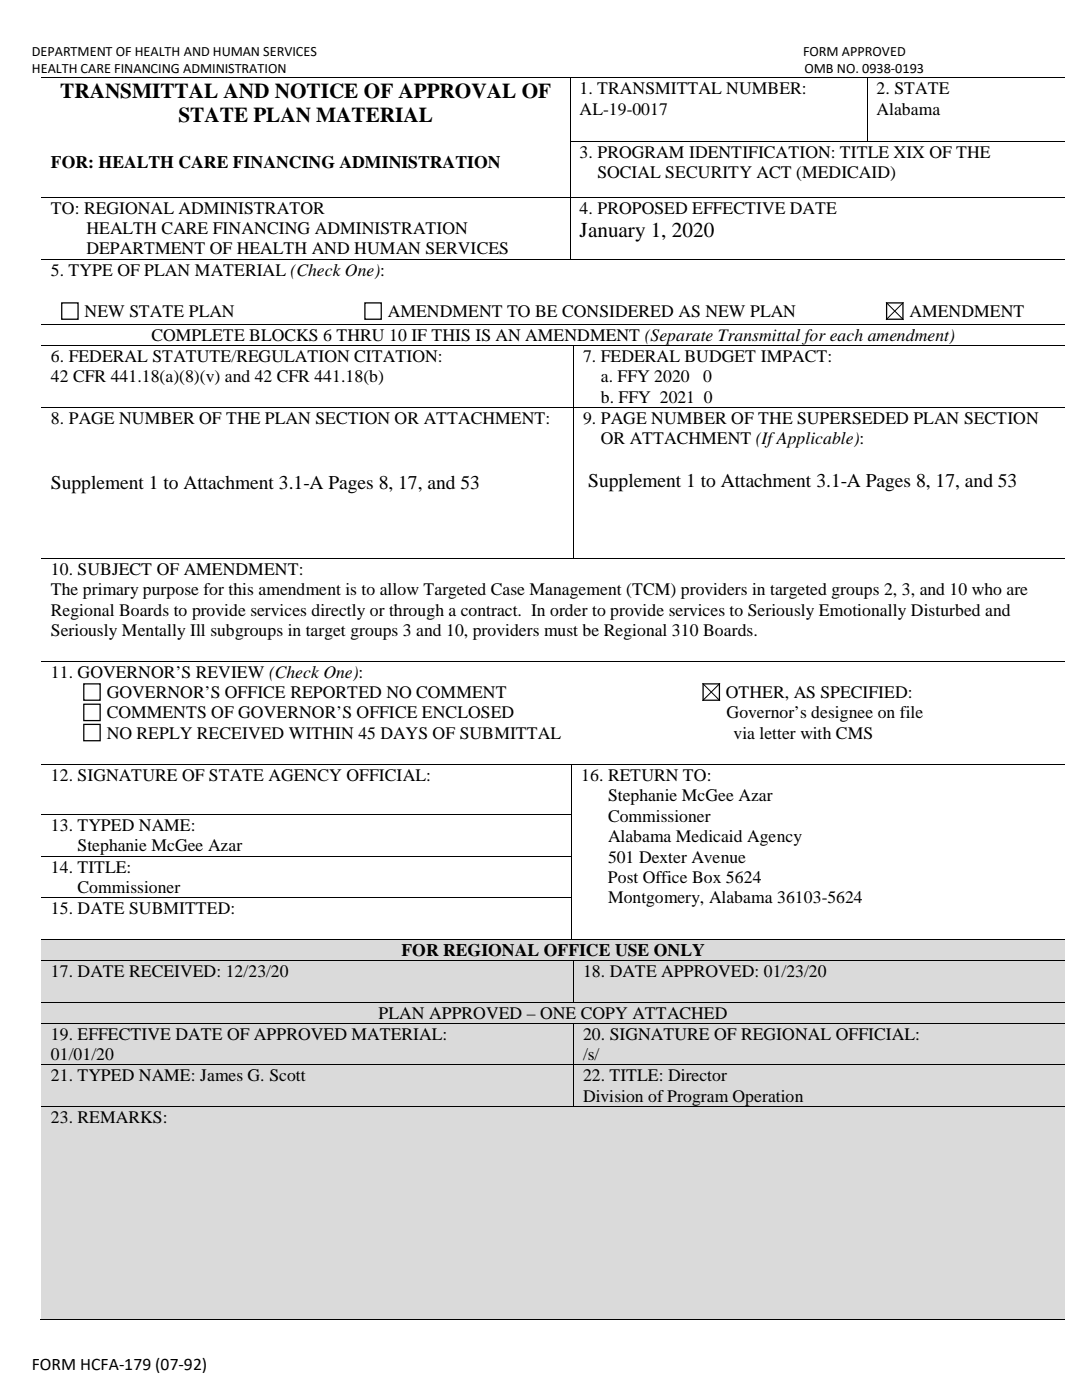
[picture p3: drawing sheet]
<svg xmlns="http://www.w3.org/2000/svg" width="216mm" height="279mm" viewBox="0 0 216 279" stroke-linecap="round" stroke-linejoin="round" font-family="sans-serif">
<defs><g id="words">
<g font-size="4.2">
<text x="12" y="19.5">TRANSMITTAL AND NOTICE OF APPROVAL OF</text>
<text x="35.6" y="24.4">STATE PLAN MATERIAL</text>
<text x="115.7" y="47.3">January 1, 2020</text>
</g>
<g font-size="3.9">
<text x="10.2" y="97.5">Supplement 1 to Attachment 3.1-A Pages 8, 17, and 53</text>
<text x="117.4" y="97.1">Supplement 1 to Attachment 3.1-A Pages 8, 17, and 53</text>
</g>
<g font-size="3.5">
<text x="115.7" y="18.8">1. TRANSMITTAL NUMBER:</text>
<text x="115.7" y="22.9">AL-19-0017</text>
<text x="174.9" y="18.8">2. STATE</text>
<text x="174.9" y="22.9">Alabama</text>
<text x="10.2" y="33.5">FOR: HEALTH CARE FINANCING ADMINISTRATION</text>
<text x="115.7" y="31.5">3. PROGRAM IDENTIFICATION: TITLE XIX OF THE</text>
<text x="119.2" y="35.6">SOCIAL SECURITY ACT (MEDICAID)</text>
<text x="10.2" y="42.6">TO: REGIONAL ADMINISTRATOR</text>
<text x="17.3" y="46.7">HEALTH CARE FINANCING ADMINISTRATION</text>
<text x="115.7" y="42.6">4. PROPOSED EFFECTIVE DATE</text>
<text x="17.3" y="50.7">DEPARTMENT OF HEALTH AND HUMAN SERVICES</text>
<text x="10.2" y="55.2">5. TYPE OF PLAN MATERIAL (Check One):</text>
<text x="16.9" y="63.3">NEW STATE PLAN</text>
<text x="77.4" y="63.3">AMENDMENT TO BE CONSIDERED AS NEW PLAN</text>
<text x="181.5" y="63.3">AMENDMENT</text>
<text x="30.2" y="68">COMPLETE BLOCKS 6 THRU 10 IF THIS IS AN AMENDMENT (Separate Transmittal for each amendment)</text>
<text x="10.2" y="72.3">6. FEDERAL STATUTE/REGULATION CITATION:</text>
<text x="10.2" y="76.3">42 CFR 441.18(a)(8)(v) and 42 CFR 441.18(b)</text>
<text x="116.3" y="72.3">7. FEDERAL BUDGET IMPACT:</text>
<text x="119.9" y="76.3">a. FFY 2020</text>
<text x="140.3" y="76.3">0</text>
<text x="119.9" y="80.3">b. FFY 2021 0</text>
<text x="10.2" y="84.6">8. PAGE NUMBER OF THE PLAN SECTION OR ATTACHMENT:</text>
<text x="116.3" y="84.6">9. PAGE NUMBER OF THE SUPERSEDED PLAN SECTION</text>
<text x="119.9" y="88.7">OR ATTACHMENT (If Applicable):</text>
<text x="10.2" y="114.8">10. SUBJECT OF AMENDMENT:</text>
<text x="10.2" y="118.8">The primary purpose for this amendment is to allow Targeted Case Management (TCM) providers in targeted groups 2, 3, and 10 who are</text>
<text x="10.2" y="122.9">Regional Boards to provide services directly or through a contract. In order to provide services to Seriously Emotionally Disturbed and</text>
<text x="10.2" y="127">Seriously Mentally Ill subgroups in target groups 3 and 10, providers must be Regional 310 Boards.</text>
<text x="10.2" y="135.3">11. GOVERNOR’S REVIEW (Check One):</text>
<text x="21.3" y="139.3">GOVERNOR’S OFFICE REPORTED NO COMMENT</text>
<text x="21.3" y="143.4">COMMENTS OF GOVERNOR’S OFFICE ENCLOSED</text>
<text x="144.8" y="139.3">OTHER, AS SPECIFIED:</text>
<text x="145" y="143.4">Governor’s designee on file</text>
<text x="21.3" y="147.4">NO REPLY RECEIVED WITHIN 45 DAYS OF SUBMITTAL</text>
<text x="146.4" y="147.4">via letter with CMS</text>
<text x="10.2" y="155.9">12. SIGNATURE OF STATE AGENCY OFFICIAL:</text>
<text x="116" y="155.9">16. RETURN TO:</text>
<text x="121.3" y="159.9">Stephanie McGee Azar</text>
<text x="10.2" y="165.9">13. TYPED NAME:</text>
<text x="121.3" y="164">Commissioner</text>
<text x="15.5" y="169.9">Stephanie McGee Azar</text>
<text x="121.3" y="168.1">Alabama Medicaid Agency</text>
<text x="121.3" y="172.1">501 Dexter Avenue</text>
<text x="10.2" y="174.2">14. TITLE:</text>
<text x="15.5" y="178.2">Commissioner</text>
<text x="121.3" y="176.2">Post Office Box 5624</text>
<text x="10.2" y="182.5">15. DATE SUBMITTED:</text>
<text x="121.3" y="180.2">Montgomery, Alabama 36103-5624</text>
<text x="80.1" y="190.8">FOR REGIONAL OFFICE USE ONLY</text>
<text x="10.2" y="195">17. DATE RECEIVED: 12/23/20</text>
<text x="116.3" y="195">18. DATE APPROVED: 01/23/20</text>
<text x="75.5" y="203.3">PLAN APPROVED – ONE COPY ATTACHED</text>
<text x="10.2" y="207.5">19. EFFECTIVE DATE OF APPROVED MATERIAL:</text>
<text x="116.3" y="207.5">20. SIGNATURE OF REGIONAL OFFICIAL:</text>
<text x="10.2" y="211.6">01/01/20</text>
<text x="10.2" y="215.8">21. TYPED NAME: James G. Scott</text>
<text x="116.3" y="211.6">/s/</text>
<text x="116.3" y="215.8">22. TITLE: Director</text>
<text x="116.3" y="219.9">Division of Program Operation</text>
<text x="10.2" y="224.1">23. REMARKS:</text>
<text x="6.3" y="273.4">FORM HCFA-179 (07-92)</text>
</g>
<g font-size="2.8">
<text x="6.3" y="11.2">DEPARTMENT OF HEALTH AND HUMAN SERVICES</text>
<text x="160.2" y="11.2">FORM APPROVED</text>
<text x="6.3" y="14.6">HEALTH CARE FINANCING ADMINISTRATION</text>
<text x="160.5" y="14.6">OMB NO. 0938-0193</text>
</g>
</g></defs>
<g fill="none" stroke="#000" stroke-width=".2">
<path d="M8.3 15.5h105.4M113.7 15.6v12.5M113.8 15.5h59.1M173 15.6v12.5M173.1 15.5h39.4M8.3 39.3h105.4M113.7 28.3v10.9M113.7 39.4v12.4M113.8 28.2h59.1M113.8 39.3h98.7M173.1 28.2h39.4M8.3 51.9h105.4"/>
<path d="M113.8 51.9h98.7M8.3 64.7h204.2M8.3 69h106M114.4 69v12.2M114.5 69h98M176.9 60.4l3.3 3.4M180.2 60.4l-3.3 3.4M8.3 81.3h106M114.4 81.4v30M114.5 81.3h98M8.3 111.5h106M114.5 111.5h98"/>
<path d="M8.3 132h204.2M140.3 136.4l3.3 3.4M143.6 136.4l-3.3 3.4M8.3 152.6h105.7M114.1 152.7v9.8M114.2 152.6h98.3M8.3 162.6h105.7M8.3 170.9h105.7M8.3 179.2h105.7M114.1 162.7v8.1M114.1 170.9v8.2M114.1 179.2v8.2"/>
</g>
<g fill="#000">
<path d="M113.7 15.4h.1v.2h-.1zM172.9 15.4h.2v.2h-.2zM113.7 28.1h.1v.2h-.1zM113.7 39.2h.1v.2h-.1zM172.9 28.1h.2v.2h-.2zM113.7 51.8h.1v.1h-.1zM114.3 68.9h.2v.1h-.2zM114.3 81.2h.2v.2h-.2zM114.3 111.4h.2v.2h-.2zM114 152.5h.2v.2h-.2zM114 162.5h.2v.2h-.2zM114 170.8h.2v.1h-.2z"/>
<path d="M114 179.1h.2v.1h-.2z"/>
</g>
<path d="M12.3 60.5h3.3v3.2h-3.3zM72.8 60.5h3.3v3.2h-3.3zM176.9 60.5h3.3v3.2h-3.3zM16.7 136.5h3.3v3.2h-3.3zM140.3 136.5h3.3v3.2h-3.3zM16.7 140.5h3.3v3.3h-3.3zM16.7 144.6h3.3v3.2h-3.3z" fill="none" stroke="#000" stroke-width=".25"/>
<path d="M8.3 187.5h204.2v4.1h-204.2z" fill-rule="evenodd" fill="#dadada"/>
<path d="M10.2 187.5h200.4v4.1h-200.4z" fill="#dadada"/>
<path d="M8.3 187.5h105.7M114.2 187.5h98.3" fill="none" stroke="#000" stroke-width=".2"/>
<path d="M114 187.4h.2v.1h-.2z" fill="#000"/>
<g fill="#dadada">
<path d="M8.3 191.8h106v8.1h-106z" fill-rule="evenodd"/>
<path d="M114.5 191.8h98v8.1h-98z" fill-rule="evenodd"/>
</g>
<g fill="#dadada">
<path d="M10.2 191.8h102.3v4h-102.3z"/>
<path d="M10.2 195.8h102.3v4.1h-102.3z"/>
<path d="M116.3 191.8h94.3v4h-94.3z"/>
</g>
<path d="M8.3 191.7h106M114.4 191.8v8.1M114.5 191.7h98" fill="none" stroke="#000" stroke-width=".2"/>
<path d="M114.3 191.6h.2v.2h-.2z" fill="#000"/>
<path d="M8.3 200.1h204.2v4h-204.2z" fill-rule="evenodd" fill="#dadada"/>
<path d="M10.2 200.1h200.4v4h-200.4z" fill="#dadada"/>
<path d="M8.3 200h106M114.5 200h98" fill="none" stroke="#000" stroke-width=".2"/>
<path d="M114.3 199.9h.2v.2h-.2z" fill="#000"/>
<g fill="#dadada">
<path d="M8.3 204.3h106v8.1h-106z" fill-rule="evenodd"/>
<path d="M114.5 204.3h98v8.1h-98z" fill-rule="evenodd"/>
</g>
<g fill="#dadada">
<path d="M10.2 204.3h102.3v4.1h-102.3z"/>
<path d="M10.2 208.4h102.3v4h-102.3z"/>
<path d="M116.3 204.3h94.3v4.1h-94.3z"/>
<path d="M116.3 208.4h94.3v4h-94.3z"/>
</g>
<path d="M8.3 204.2h106M114.4 204.3v8.1M114.5 204.2h98" fill="none" stroke="#000" stroke-width=".2"/>
<path d="M114.3 204.1h.2v.2h-.2z" fill="#000"/>
<g fill="#dadada">
<path d="M8.3 212.6h106v8.1h-106z" fill-rule="evenodd"/>
<path d="M114.5 212.6h98v8.1h-98z" fill-rule="evenodd"/>
</g>
<g fill="#dadada">
<path d="M10.2 212.6h102.3v4.1h-102.3z"/>
<path d="M10.2 216.7h102.3v4h-102.3z"/>
<path d="M116.3 212.6h94.3v4.1h-94.3z"/>
<path d="M116.3 216.7h94.3v4h-94.3z"/>
</g>
<path d="M8.3 212.5h106M114.4 212.6v8.1M114.5 212.5h98" fill="none" stroke="#000" stroke-width=".2"/>
<path d="M114.3 212.4h.2v.2h-.2z" fill="#000"/>
<g fill="#dadada">
<path d="M8.3 220.9h204.2v42.4h-204.2z" fill-rule="evenodd"/>
<path d="M10.2 225h200.4v4h-200.4z" fill-rule="evenodd"/>
</g>
<path d="M10.2 220.9h200.4v4.1h-200.4z" fill="#dadada"/>
<path d="M8.3 220.8h106M114.5 220.8h98M8 263.4h204.5" fill="none" stroke="#000" stroke-width=".2"/>
<path d="M114.3 220.7h.2v.2h-.2z" fill="#000"/>
<use href="#words"/>
</svg>
